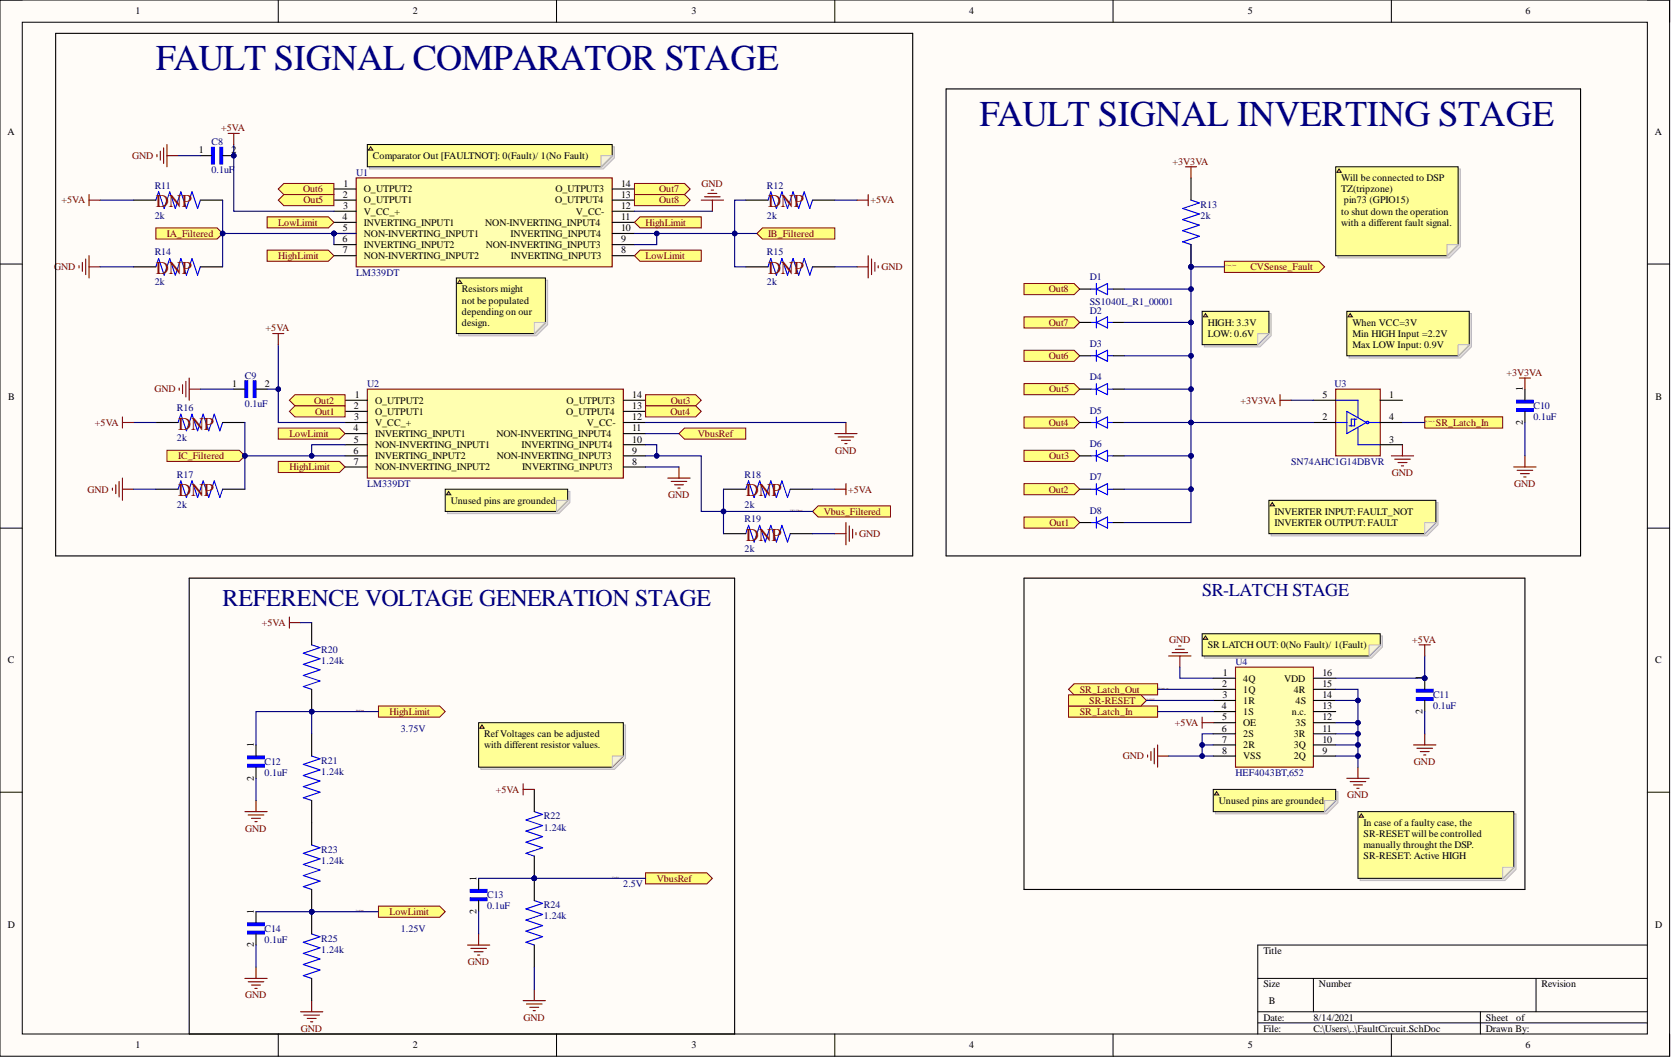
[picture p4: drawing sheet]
<svg xmlns="http://www.w3.org/2000/svg" width="381mm" height="241mm" viewBox="0 0 381 241" stroke-linecap="round" stroke-linejoin="round" font-family="sans-serif">
<defs><g id="words">
<g font-size="8.3" fill="#000080">
<text x="35.5" y="16">FAULT SIGNAL COMPARATOR STAGE</text>
<text x="223.2" y="28.6">FAULT SIGNAL INVERTING STAGE</text>
</g>
<text font-size="5.5" fill="#000080" x="50.7" y="138.2">REFERENCE VOLTAGE GENERATION STAGE</text>
<g font-size="4.1" fill="#980000">
<text x="35.5" y="47.2">DNP</text>
<text x="175" y="47.2">DNP</text>
<text x="35.5" y="62.4">DNP</text>
<text x="175" y="62.4">DNP</text>
<text x="40.6" y="97.9">DNP</text>
<text x="40.6" y="113.1">DNP</text>
<text x="169.9" y="113.1">DNP</text>
<text x="169.9" y="123.2">DNP</text>
</g>
<text font-size="4.1" fill="#000080" x="273.9" y="135.9">SR-LATCH STAGE</text>
<g font-size="2.3">
<text x="30.9" y="3.3">1</text>
<text x="94.1" y="3.3">2</text>
<text x="157.6" y="3.3">3</text>
<text x="220.8" y="3.3">4</text>
<text x="284.3" y="3.3">5</text>
<text x="347.7" y="3.3">6</text>
<text x="1.7" y="30.8">A</text>
<text x="45.3" y="35">1</text>
<text x="52.8" y="35">2</text>
<text x="377.1" y="30.8">A</text>
<text x="85" y="36.2">Comparator Out [FAULTNOT]: 0(Fault)/ 1(No Fault)</text>
<text x="305.6" y="41.3">Will be connected to DSP</text>
<text x="78.1" y="45.1">2</text>
<text x="78.2" y="47.6">3</text>
<text x="78.3" y="42.6">1</text>
<text x="82.9" y="43.8">O_UTPUT2</text>
<text x="82.9" y="46.4">O_UTPUT1</text>
<text x="126.5" y="46.4">O_UTPUT4</text>
<text x="126.6" y="43.8">O_UTPUT3</text>
<text x="141.5" y="42.6">14</text>
<text x="141.5" y="45.1">13</text>
<text x="141.5" y="47.6">12</text>
<text x="305.6" y="43.8">TZ(tripzone)</text>
<text x="306.2" y="46.4">pin73 (GPIO15)</text>
<text x="78" y="50.2">4</text>
<text x="78.1" y="52.7">5</text>
<text x="82.9" y="48.9">V_CC_+</text>
<text x="82.9" y="51.4">INVERTING_INPUT1</text>
<text x="82.9" y="54">NON-INVERTING_INPUT1</text>
<text x="110.6" y="51.4">NON-INVERTING_INPUT4</text>
<text x="116.3" y="54">INVERTING_INPUT4</text>
<text x="131.2" y="48.9">V_CC-</text>
<text x="141.5" y="50.2">11</text>
<text x="141.5" y="52.7">10</text>
<text x="305.6" y="48.9">to shut down the operation</text>
<text x="305.6" y="51.4">with a different fault signal.</text>
<text x="78" y="55.2">6</text>
<text x="78.1" y="57.8">7</text>
<text x="82.9" y="56.5">INVERTING_INPUT2</text>
<text x="82.9" y="59">NON-INVERTING_INPUT2</text>
<text x="110.7" y="56.5">NON-INVERTING_INPUT3</text>
<text x="116.4" y="59">INVERTING_INPUT3</text>
<text x="141.5" y="55.2">9</text>
<text x="141.5" y="57.8">8</text>
<text x="105.3" y="66.6">Resistors might</text>
<text x="105.3" y="69.2">not be populated</text>
<text x="105.3" y="71.7">dependingon our</text>
<text x="105.3" y="74.2">design.</text>
<text x="275.2" y="74.2">HIGH: 3.3V</text>
<text x="275.2" y="76.8">LOW: 0.6V</text>
<text x="308.2" y="74.2">When VCC=3V</text>
<text x="308.2" y="76.8">Min HIGH Input =2.2V</text>
<text x="308.2" y="79.3">Max LOW Input: 0.9V</text>
<text x="52.9" y="88.2">1</text>
<text x="60.4" y="88.2">2</text>
<text x="347" y="89.2" transform="rotate(-90 347 89.2)">1</text>
<text x="1.9" y="91">B</text>
<text x="80.7" y="93.2">2</text>
<text x="80.7" y="95.8">3</text>
<text x="80.8" y="90.7">1</text>
<text x="85.5" y="92">O_UTPUT2</text>
<text x="85.5" y="94.5">O_UTPUT1</text>
<text x="129" y="94.5">O_UTPUT4</text>
<text x="129.1" y="92">O_UTPUT3</text>
<text x="144.1" y="90.7">14</text>
<text x="144.1" y="93.2">13</text>
<text x="144.1" y="95.8">12</text>
<text x="301.3" y="90.7">5</text>
<text x="301.3" y="95.8">2</text>
<text x="316.5" y="90.7">1</text>
<text x="316.5" y="95.8">4</text>
<text x="377.2" y="91">B</text>
<text x="80.6" y="98.3">4</text>
<text x="80.7" y="100.8">5</text>
<text x="85.5" y="97">V_CC_+</text>
<text x="85.5" y="99.6">INVERTING_INPUT1</text>
<text x="113.1" y="99.6">NON-INVERTING_INPUT4</text>
<text x="133.8" y="97">V_CC-</text>
<text x="144.1" y="98.3">11</text>
<text x="144.1" y="100.8">10</text>
<text x="316.5" y="100.8">3</text>
<text x="347" y="96.8" transform="rotate(-90 347 96.8)">2</text>
<text x="80.6" y="103.4">6</text>
<text x="80.7" y="105.9">7</text>
<text x="85.5" y="102.1">NON-INVERTING_INPUT1</text>
<text x="85.5" y="104.6">INVERTING_INPUT2</text>
<text x="85.5" y="107.2">NON-INVERTING_INPUT2</text>
<text x="113.2" y="104.6">NON-INVERTING_INPUT3</text>
<text x="118.9" y="102.1">INVERTING_INPUT4</text>
<text x="119" y="107.2">INVERTING_INPUT3</text>
<text x="144.1" y="103.4">9</text>
<text x="144.1" y="105.9">8</text>
<text x="102.7" y="114.8">Unused pins are grounded</text>
<text x="290.4" y="117.3">INVERTER INPUT:FAULT_NOT</text>
<text x="290.4" y="119.8">INVERTER OUTPUT:FAULT</text>
<text x="275.2" y="147.7">SR LATCH OUT: 0(No Fault)/ 1(Fault)</text>
<text x="1.8" y="151.2">C</text>
<text x="278.7" y="154">1</text>
<text x="283.3" y="155.3">4Q</text>
<text x="292.6" y="155.3">VDD</text>
<text x="301.3" y="154">16</text>
<text x="324.1" y="155" transform="rotate(-90 324.1 155)">1</text>
<text x="377.2" y="151.2">C</text>
<text x="278.4" y="161.6">4</text>
<text x="278.5" y="156.6">2</text>
<text x="278.6" y="159.1">3</text>
<text x="283.3" y="157.8">1Q</text>
<text x="283.3" y="160.4">1R</text>
<text x="294.8" y="157.8">4R</text>
<text x="295.2" y="160.4">4S</text>
<text x="301.3" y="156.6">15</text>
<text x="301.3" y="159.1">14</text>
<text x="301.3" y="161.6">13</text>
<text x="110.3" y="168">RefVoltages can be adjusted</text>
<text x="278.4" y="166.7">6</text>
<text x="278.5" y="164.2">5</text>
<text x="283.3" y="162.9">1S</text>
<text x="283.3" y="165.4">OE</text>
<text x="283.3" y="168">2S</text>
<text x="294.4" y="162.9">n.c.</text>
<text x="294.8" y="168">3R</text>
<text x="295.2" y="165.4">3S</text>
<text x="301.3" y="164.2">12</text>
<text x="301.3" y="166.7">11</text>
<text x="324.1" y="162.6" transform="rotate(-90 324.1 162.6)">2</text>
<text x="57.8" y="170.2" transform="rotate(-90 57.8 170.2)">1</text>
<text x="110.3" y="170.5">with different resistor values.</text>
<text x="278.5" y="169.2">7</text>
<text x="278.5" y="171.8">8</text>
<text x="283.3" y="170.5">2R</text>
<text x="283.3" y="173">VSS</text>
<text x="294.8" y="170.5">3Q</text>
<text x="294.8" y="173">2Q</text>
<text x="301.3" y="169.2">10</text>
<text x="301.3" y="171.8">9</text>
<text x="57.8" y="177.8" transform="rotate(-90 57.8 177.8)">2</text>
<text x="277.7" y="183.2">Unused pins are grounded</text>
<text x="310.7" y="188.2">In case ofa faulty case, the</text>
<text x="310.7" y="190.8">SR-RESETwill be controlled</text>
<text x="310.7" y="193.3">manually throught the DSP.</text>
<text x="310.7" y="195.8">SR-RESET:Active HIGH</text>
<text x="108.6" y="200.6" transform="rotate(-90 108.6 200.6)">1</text>
<text x="57.8" y="208.2" transform="rotate(-90 57.8 208.2)">1</text>
<text x="108.6" y="208.2" transform="rotate(-90 108.6 208.2)">2</text>
<text x="1.8" y="211.4">D</text>
<text x="57.8" y="215.8" transform="rotate(-90 57.8 215.8)">2</text>
<text x="377.2" y="211.4">D</text>
<text x="287.9" y="217.4">Title</text>
<text x="287.9" y="225">Size</text>
<text x="300.6" y="225">Number</text>
<text x="351.3" y="225">Revision</text>
<text x="287.9" y="232.6">Date:</text>
<text x="289.1" y="228.8">B</text>
<text x="299.3" y="232.6">8/14/2021</text>
<text x="338.6" y="232.6">Sheet</text>
<text x="345.5" y="232.6">of</text>
<text x="30.9" y="238.9">1</text>
<text x="94.1" y="238.9">2</text>
<text x="157.6" y="238.9">3</text>
<text x="220.8" y="238.9">4</text>
<text x="284.3" y="238.9">5</text>
<text x="287.9" y="235.1">File:</text>
<text x="299.3" y="235.1">C:\Users\..\FaultCircuit.SchDoc</text>
<text x="338.6" y="235.1">Drawn By:</text>
<text x="347.7" y="238.9">6</text>
</g>
<g font-size="2.3" fill="#800000">
<text x="50.4" y="29.9">+5VA</text>
<text x="30.1" y="36.2">GND</text>
<text x="267.2" y="37.5">+3V3VA</text>
<text x="14" y="46.4">+5VA</text>
<text x="69.1" y="43.8">Out6</text>
<text x="69.2" y="46.4">Out5</text>
<text x="150.2" y="43.8">Out7</text>
<text x="150.2" y="46.4">Out8</text>
<text x="159.9" y="42.6">GND</text>
<text x="198.3" y="46.4">+5VA</text>
<text x="38" y="54">IA_Filtered</text>
<text x="63.4" y="51.4">LowLimit</text>
<text x="147.1" y="51.4">HighLimit</text>
<text x="175" y="54">IB_Filtered</text>
<text x="63.4" y="59">HighLimit</text>
<text x="147.1" y="59">LowLimit</text>
<text x="12.3" y="61.6">GND</text>
<text x="200.9" y="61.6">GND</text>
<text x="284.9" y="61.6">CVSense_Fault</text>
<text x="239" y="66.6">Out8</text>
<text x="60.5" y="75.5">+5VA</text>
<text x="239" y="74.2">Out7</text>
<text x="239" y="81.8">Out6</text>
<text x="35.2" y="89.4">GND</text>
<text x="239.1" y="89.4">Out5</text>
<text x="343.3" y="85.6">+3V3VA</text>
<text x="71.6" y="92">Out2</text>
<text x="71.8" y="94.5">Out1</text>
<text x="152.8" y="94.5">Out4</text>
<text x="152.9" y="92">Out3</text>
<text x="282.6" y="92">+3V3VA</text>
<text x="21.6" y="97">+5VA</text>
<text x="65.9" y="99.6">LowLimit</text>
<text x="159" y="99.6">VbusRef</text>
<text x="239" y="97">Out4</text>
<text x="327.2" y="97">SR_Latch_In</text>
<text x="40.6" y="104.6">IC_Filtered</text>
<text x="65.9" y="107.2">HighLimit</text>
<text x="190.3" y="103.4">GND</text>
<text x="239.1" y="104.6">Out3</text>
<text x="20" y="112.2">GND</text>
<text x="152.3" y="113.5">GND</text>
<text x="193.3" y="112.2">+5VA</text>
<text x="239" y="112.2">Out2</text>
<text x="317.1" y="108.4">GND</text>
<text x="345" y="111">GND</text>
<text x="187.7" y="117.3">Vbus_Filtered</text>
<text x="239.2" y="119.8">Out1</text>
<text x="195.8" y="122.4">GND</text>
<text x="59.7" y="142.6">+5VA</text>
<text x="266.4" y="146.4">GND</text>
<text x="321.8" y="146.4">+5VA</text>
<text x="246" y="157.8">SR_Latch_Out</text>
<text x="248.2" y="160.4">SR-RESET</text>
<text x="88.8" y="162.9">HighLimit</text>
<text x="246" y="162.9">SR_Latch_In</text>
<text x="267.7" y="165.4">+5VA</text>
<text x="255.8" y="173">GND</text>
<text x="322.2" y="174.3">GND</text>
<text x="113" y="180.6">+5VA</text>
<text x="307" y="181.9">GND</text>
<text x="55.9" y="189.5">GND</text>
<text x="149.6" y="200.9">VbusRef</text>
<text x="88.8" y="208.5">LowLimit</text>
<text x="106.6" y="219.9">GND</text>
<text x="55.9" y="227.5">GND</text>
<text x="119.3" y="232.6">GND</text>
<text x="68.6" y="235.1">GND</text>
</g>
<g font-size="2.3" fill="#000080">
<text x="48.2" y="33.1">C8</text>
<text x="48.2" y="39.4">0.1uF</text>
<text x="81.2" y="40">U1</text>
<text x="35.3" y="43">R11</text>
<text x="174.8" y="43">R12</text>
<text x="273.6" y="47.4">R13</text>
<text x="35.3" y="49.8">2k</text>
<text x="174.8" y="49.8">2k</text>
<text x="273.6" y="49.9">2k</text>
<text x="35.3" y="58.2">R14</text>
<text x="174.8" y="58.2">R15</text>
<text x="35.3" y="65">2k</text>
<text x="81.2" y="62.8">LM339DT</text>
<text x="174.8" y="65">2k</text>
<text x="248.3" y="63.8">D1</text>
<text x="248.3" y="69.4">SS1040L_R1_00001</text>
<text x="248.3" y="71.4">D2</text>
<text x="248.3" y="79">D3</text>
<text x="55.8" y="86.3">C9</text>
<text x="83.7" y="88.2">U2</text>
<text x="248.3" y="86.6">D4</text>
<text x="304.1" y="88.2">U3</text>
<text x="40.3" y="93.7">R16</text>
<text x="55.8" y="92.6">0.1uF</text>
<text x="248.3" y="94.2">D5</text>
<text x="349.4" y="93.2">C10</text>
<text x="349.4" y="95.8">0.1uF</text>
<text x="40.3" y="100.5">2k</text>
<text x="248.3" y="101.8">D6</text>
<text x="294.2" y="105.9">SN74AHC1G14DBVR</text>
<text x="40.3" y="108.9">R17</text>
<text x="83.7" y="111">LM339DT</text>
<text x="169.7" y="108.9">R18</text>
<text x="248.3" y="109.4">D7</text>
<text x="40.3" y="115.7">2k</text>
<text x="169.7" y="115.7">2k</text>
<text x="169.7" y="119">R19</text>
<text x="248.3" y="117">D8</text>
<text x="169.7" y="125.8">2k</text>
<text x="73.2" y="148.7">R20</text>
<text x="73.2" y="151.2">1.24k</text>
<text x="281.5" y="151.5">U4</text>
<text x="326.6" y="159.1">C11</text>
<text x="326.6" y="161.6">0.1uF</text>
<text x="91.3" y="166.7">3.75V</text>
<text x="60.3" y="174.3">C12</text>
<text x="60.3" y="176.8">0.1uF</text>
<text x="73.2" y="174">R21</text>
<text x="73.2" y="176.6">1.24k</text>
<text x="281.5" y="176.8">HEF4043BT,652</text>
<text x="123.9" y="186.7">R22</text>
<text x="123.9" y="189.2">1.24k</text>
<text x="73.2" y="194.3">R23</text>
<text x="73.2" y="196.8">1.24k</text>
<text x="142" y="202.2">2.5V</text>
<text x="111" y="204.7">C13</text>
<text x="111" y="207.2">0.1uF</text>
<text x="123.9" y="207">R24</text>
<text x="123.9" y="209.5">1.24k</text>
<text x="60.3" y="212.3">C14</text>
<text x="60.3" y="214.8">0.1uF</text>
<text x="73.2" y="214.6">R25</text>
<text x="91.3" y="212.3">1.25V</text>
<text x="73.2" y="217.1">1.24k</text>
</g>
<g font-size=".4" fill="#800000">
<text x="279" y="60.7">CVSense_Fault</text>
<text x="324.7" y="96.2">SR_Latch_In</text>
<text x="180.1" y="116.5">VBUS_FIltered</text>
<text x="261.2" y="159.5">SR-RESET</text>
<text x="263.8" y="157">SR_Latch_out</text>
<text x="81.2" y="162.1">HighLimit</text>
<text x="139.5" y="200.1">VbusRef</text>
<text x="81.2" y="207.7">LowLimit</text>
</g>
</g></defs>
<path d="M0 0h380.5v240.7h-380.5z" fill-rule="evenodd" fill="#fffcf8"/>
<path d="M0 0h380.5v240.7h-380.5z" fill="none" stroke="#000" stroke-width=".23"/>
<path d="M5.1 5.1h370.3v230.5h-370.3z" fill-rule="evenodd" fill="#fffcf8"/>
<g fill="none" stroke="#000" stroke-width=".23">
<path d="M0 0h5.1M63.4 0v5.1M126.8 0v5.1M190.2 0v5.1M253.6 0v5.1M317 0v5.1M375.4 0h5.1v5.1M5.1 5.1h370.3v230.5h-370.3zM0 60.2h5.1M375.4 60.2h5.1M0 120.3h5.1M375.4 120.3h5.1"/>
<path d="M0 180.5h5.1M375.4 180.5h5.1M375.4 215.3h-88.8v20.3M63.4 235.6v5.1M126.8 235.6v5.1M190.2 235.6v5.1M253.6 235.6v5.1M286.6 222.9h88.8M286.6 230.5h88.8M286.6 233.1h88.8M299.3 222.9v7.6M317 235.6v5.1"/>
<path d="M337.3 230.5v5.1M350 222.9v7.6M380.5 235.6v5.1"/>
</g>
<path d="M281.5 152h17.8v22.8h-17.8z" fill-rule="evenodd" fill="#ffffb0"/>
<path d="M281.5 152h17.8v22.8h-17.8z" fill="none" stroke="#800000" stroke-width=".25"/>
<g fill="none" stroke="#000" stroke-width=".25">
<path d="M276.5 154.5h5M276.5 157.1h5M276.5 159.6h5M299.3 154.5h5.1M299.3 157.1h5.1M299.3 159.6h5.1M276.5 162.1h5M276.5 164.7h5M276.5 167.2h5M276.5 169.7h5M276.5 172.3h5M299.3 162.1h5.1"/>
<path d="M299.3 164.7h5.1M299.3 167.2h5.1M299.3 169.7h5.1M299.3 172.3h5.1"/>
</g>
<circle cx="76.1" cy="53.2" r=".51" fill="#000080"/>
<circle cx="76.1" cy="53.2" r=".51" fill="none" stroke="#000080" stroke-width=".23"/>
<path d="M81.2 40.5h58.3v20.3h-58.3z" fill-rule="evenodd" fill="#ffffb0"/>
<path d="M81.2 40.5h58.3v20.3h-58.3z" fill="none" stroke="#800000" stroke-width=".25"/>
<path d="M76.1 43.1h5.1M76.1 45.6h5.1M76.1 48.1h5.1M76.1 50.7h5.1M76.1 53.2h5.1" fill="none" stroke="#000" stroke-width=".25"/>
<circle cx="76.1" cy="53.2" r=".51" fill="#000080"/>
<circle cx="76.1" cy="53.2" r=".51" fill="none" stroke="#000080" stroke-width=".23"/>
<path d="M76.1 55.7h5.1M76.1 58.3h5.1M139.5 55.7h5.1M139.5 58.3h5.1M139.5 43.1h5.1M139.5 45.6h5.1M139.5 48.1h5.1M139.5 50.7h5.1M139.5 53.2h5.1" fill="none" stroke="#000" stroke-width=".25"/>
<g fill="none" stroke="#800000" stroke-width=".25">
<path d="M55.8 184.9h5.1M56.6 185.7h3.5M57.3 186.5h2.1M58.1 187.2h.5M58.3 182.4v2.5M55.8 222.9h5.1M56.6 223.7h3.5M57.3 224.5h2.1M58.1 225.2h.5M58.3 220.4v2.5M68.5 230.5h5.1M69.2 231.3h3.6"/>
<path d="M70 232.1h2M70.8 232.8h.5M71 228v2.5"/>
</g>
<path d="M35.5 51.9h14l1.2 1.3-1.2 1.3h-14z" fill-rule="evenodd" fill="#ffff80"/>
<path d="M35.5 51.9h14l1.2 1.3-1.2 1.3h-14z" fill="none" stroke="#800000" stroke-width=".23"/>
<circle cx="50.7" cy="53.2" r=".51" fill="#000080"/>
<circle cx="50.7" cy="53.2" r=".51" fill="none" stroke="#000080" stroke-width=".23"/>
<path d="M172.5 53.2l1.2-1.3h16.5v2.6h-16.5z" fill-rule="evenodd" fill="#ffff80"/>
<path d="M172.5 53.2l1.2-1.3h16.5v2.6h-16.5z" fill="none" stroke="#800000" stroke-width=".23"/>
<g fill="none" stroke="#800000" stroke-width=".25">
<path d="M35.8 35.2v.5M36.5 34.5v2M37.3 33.7v3.5M38 32.9v5.1M38 35.5h2.6M159.8 45.6h5.1M160.6 44.8h3.5M161.3 44.1h2M162.1 43.3h.5M162.3 45.6v2.5M317 103.9h5.1M317.8 104.6h3.6"/>
<path d="M318.6 105.4h2M319.3 106.1h.5M319.6 101.3v2.6M344.9 106.4h5.1M345.7 107.2h3.6M346.5 107.9h2M347.2 108.7h.5M347.5 103.9v2.5M261.5 172v.5M262.3 171.3v2M263 170.5v3.5M263.8 169.7v5.1"/>
<path d="M263.8 172.3h2.5M322.1 169.7h5.1M322.9 170.5h3.5M323.6 171.3h2.1M324.4 172h.5M324.7 167.2v2.5"/>
</g>
<path d="M83.7 88.7h58.3v20.2h-58.3z" fill-rule="evenodd" fill="#ffffb0"/>
<g fill="none" stroke="#800000" stroke-width=".25">
<path d="M18.8 59.8v2M19.5 59v3.6M20.3 58.3v5M197.8 58.3v5M198.6 59v3.6M199.4 59.8v2M18 60.5v.6M20.3 60.8h2.5M195.3 60.8h2.5M200.1 60.5v.6M40.8 88.4v.5M41.6 87.7v2"/>
<path d="M42.4 86.9v3.5M43.1 86.1v5.1M43.1 88.7h2.6M83.7 88.7h58.3v20.2h-58.3zM190.2 98.8h5.1M191 99.6h3.5M192.8 96.3v2.5M191.8 100.3h2M192.5 101.1h.5M106.5 215.3h5.1M107.3 216.1h3.5M108 216.9h2.1"/>
<path d="M108.8 217.6h.5M109.1 212.8v2.5M119.2 228h5.1M120 228.8h3.5M120.7 229.5h2.1M121.5 230.3h.5M121.7 225.5v2.5"/>
</g>
<g fill="none" stroke="#000" stroke-width=".25">
<path d="M78.6 91.2h5.1M78.6 93.7h5.1M78.6 96.3h5.1M78.6 98.8h5.1M142 91.2h5.1M142 93.7h5.1M142 96.3h5.1M142 98.8h5.1M78.6 101.3h5.1M78.6 103.9h5.1M78.6 106.4h5.1M142 101.3h5.1"/>
<path d="M142 103.9h5.1M142 106.4h5.1"/>
</g>
<path d="M38 102.6h16.5l1.3 1.3-1.3 1.2h-16.5z" fill-rule="evenodd" fill="#ffff80"/>
<path d="M38 102.6h16.5l1.3 1.3-1.3 1.2h-16.5z" fill="none" stroke="#800000" stroke-width=".23"/>
<circle cx="55.8" cy="103.9" r=".51" fill="#000080"/>
<circle cx="55.8" cy="103.9" r=".51" fill="none" stroke="#000080" stroke-width=".23"/>
<path d="M266.3 149.5h5.1M267.1 148.7h3.5M267.8 148h2.1M268.6 147.2h.5M268.9 149.5v2.5M306.9 177.3h5.1M307.7 178.1h3.5M308.4 178.9h2.1M309.2 179.6h.5M309.4 174.8v2.5" fill="none" stroke="#800000" stroke-width=".25"/>
<path d="M86.2 160.9h14l1.3 1.2-1.3 1.3h-14z" fill-rule="evenodd" fill="#ffff80"/>
<path d="M86.2 160.9h14l1.3 1.2-1.3 1.3h-14z" fill="none" stroke="#800000" stroke-width=".23"/>
<path d="M86.2 206.5h14l1.3 1.2-1.3 1.3h-14z" fill-rule="evenodd" fill="#ffff80"/>
<path d="M86.2 206.5h14l1.3 1.2-1.3 1.3h-14z" fill="none" stroke="#800000" stroke-width=".23"/>
<path d="M147.1 198.9h14l1.2 1.2-1.2 1.3h-14z" fill-rule="evenodd" fill="#ffff80"/>
<path d="M147.1 198.9h14l1.2 1.2-1.2 1.3h-14z" fill="none" stroke="#800000" stroke-width=".23"/>
<path d="M63.4 97.5h14l1.2 1.3-1.2 1.3h-14z" fill-rule="evenodd" fill="#ffff80"/>
<path d="M63.4 97.5h14l1.2 1.3-1.2 1.3h-14z" fill="none" stroke="#800000" stroke-width=".23"/>
<path d="M63.4 105.1h14l1.2 1.3-1.2 1.3h-14z" fill-rule="evenodd" fill="#ffff80"/>
<path d="M63.4 105.1h14l1.2 1.3-1.2 1.3h-14z" fill="none" stroke="#800000" stroke-width=".23"/>
<path d="M60.9 57h13.9l1.3 1.3-1.3 1.2h-13.9z" fill-rule="evenodd" fill="#ffff80"/>
<path d="M60.9 57h13.9l1.3 1.3-1.3 1.2h-13.9z" fill="none" stroke="#800000" stroke-width=".23"/>
<path d="M144.6 58.3l1.2-1.3h14v2.5h-14z" fill-rule="evenodd" fill="#ffff80"/>
<path d="M144.6 58.3l1.2-1.3h14v2.5h-14z" fill="none" stroke="#800000" stroke-width=".23"/>
<path d="M144.6 50.7l1.2-1.3h14v2.5h-14z" fill-rule="evenodd" fill="#ffff80"/>
<path d="M144.6 50.7l1.2-1.3h14v2.5h-14z" fill="none" stroke="#800000" stroke-width=".23"/>
<path d="M324.7 95h17.7v2.5h-17.7z" fill-rule="evenodd" fill="#ffff80"/>
<path d="M324.7 95h17.7v2.5h-17.7z" fill="none" stroke="#800000" stroke-width=".23"/>
<path d="M243.5 160.9h20.3v2.5h-20.3z" fill-rule="evenodd" fill="#ffff80"/>
<path d="M243.5 160.9h20.3v2.5h-20.3z" fill="none" stroke="#800000" stroke-width=".23"/>
<path d="M243.5 157.1l1.3-1.3h19v2.5h-19z" fill-rule="evenodd" fill="#ffff80"/>
<path d="M243.5 157.1l1.3-1.3h19v2.5h-19z" fill="none" stroke="#800000" stroke-width=".23"/>
<path d="M279 59.5h21.6l1.2 1.3-1.2 1.3h-21.6z" fill-rule="evenodd" fill="#ffff80"/>
<path d="M279 59.5h21.6l1.2 1.3-1.2 1.3h-21.6z" fill="none" stroke="#800000" stroke-width=".23"/>
<path d="M65.9 91.2l1.3-1.3h11.4v2.6h-11.4z" fill-rule="evenodd" fill="#ffff80"/>
<path d="M65.9 91.2l1.3-1.3h11.4v2.6h-11.4z" fill="none" stroke="#800000" stroke-width=".23"/>
<path d="M65.9 93.7l1.3-1.2h11.4v2.5h-11.4z" fill-rule="evenodd" fill="#ffff80"/>
<path d="M65.9 93.7l1.3-1.2h11.4v2.5h-11.4z" fill="none" stroke="#800000" stroke-width=".23"/>
<path d="M233.3 102.6h11.5l1.2 1.3-1.2 1.2h-11.5z" fill-rule="evenodd" fill="#ffff80"/>
<path d="M233.3 102.6h11.5l1.2 1.3-1.2 1.2h-11.5z" fill="none" stroke="#800000" stroke-width=".23"/>
<path d="M233.3 117.8h11.5l1.2 1.3-1.2 1.2h-11.5z" fill-rule="evenodd" fill="#ffff80"/>
<path d="M233.3 117.8h11.5l1.2 1.3-1.2 1.2h-11.5z" fill="none" stroke="#800000" stroke-width=".23"/>
<path d="M233.3 110.2h11.5l1.2 1.3-1.2 1.2h-11.5z" fill-rule="evenodd" fill="#ffff80"/>
<path d="M233.3 110.2h11.5l1.2 1.3-1.2 1.2h-11.5z" fill="none" stroke="#800000" stroke-width=".23"/>
<path d="M147.1 89.9h11.4l1.3 1.3-1.3 1.3h-11.4z" fill-rule="evenodd" fill="#ffff80"/>
<path d="M147.1 89.9h11.4l1.3 1.3-1.3 1.3h-11.4z" fill="none" stroke="#800000" stroke-width=".23"/>
<path d="M233.3 87.4h11.5l1.2 1.3-1.2 1.2h-11.5z" fill-rule="evenodd" fill="#ffff80"/>
<path d="M233.3 87.4h11.5l1.2 1.3-1.2 1.2h-11.5z" fill="none" stroke="#800000" stroke-width=".23"/>
<path d="M233.3 95h11.5l1.2 1.3-1.2 1.2h-11.5z" fill-rule="evenodd" fill="#ffff80"/>
<path d="M233.3 95h11.5l1.2 1.3-1.2 1.2h-11.5z" fill="none" stroke="#800000" stroke-width=".23"/>
<path d="M233.3 79.8h11.5l1.2 1.3-1.2 1.2h-11.5z" fill-rule="evenodd" fill="#ffff80"/>
<path d="M233.3 79.8h11.5l1.2 1.3-1.2 1.2h-11.5z" fill="none" stroke="#800000" stroke-width=".23"/>
<path d="M233.3 72.2h11.5l1.2 1.3-1.2 1.2h-11.5z" fill-rule="evenodd" fill="#ffff80"/>
<path d="M233.3 72.2h11.5l1.2 1.3-1.2 1.2h-11.5z" fill="none" stroke="#800000" stroke-width=".23"/>
<path d="M60.9 49.4h13.9l1.3 1.3-1.3 1.2h-13.9z" fill-rule="evenodd" fill="#ffff80"/>
<path d="M60.9 49.4h13.9l1.3 1.3-1.3 1.2h-13.9z" fill="none" stroke="#800000" stroke-width=".23"/>
<path d="M25.6 111.2v.5M26.4 110.5v2M27.1 109.7v3.5M27.9 108.9v5.1M27.9 111.5h2.5" fill="none" stroke="#800000" stroke-width=".25"/>
<path d="M154.7 98.8l1.3-1.3h13.9v2.6h-13.9z" fill-rule="evenodd" fill="#ffff80"/>
<path d="M154.7 98.8l1.3-1.3h13.9v2.6h-13.9z" fill="none" stroke="#800000" stroke-width=".23"/>
<path d="M152.2 108.9h5.1M152.9 109.7h3.6M153.7 110.5h2M154.5 111.2h.5M154.7 106.4v2.5" fill="none" stroke="#800000" stroke-width=".25"/>
<path d="M233.3 64.6h11.5l1.2 1.3-1.2 1.2h-11.5z" fill-rule="evenodd" fill="#ffff80"/>
<path d="M233.3 64.6h11.5l1.2 1.3-1.2 1.2h-11.5z" fill="none" stroke="#800000" stroke-width=".23"/>
<path d="M190.2 111.5h2.6M192.8 110.2v2.5M192.8 119.1v5M193.5 119.8v3.6M190.2 121.6h2.6M194.3 120.6v2M195 121.3v.6" fill="none" stroke="#800000" stroke-width=".25"/>
<path d="M147.1 92.5h11.4l1.3 1.2-1.3 1.3h-11.4z" fill-rule="evenodd" fill="#ffff80"/>
<path d="M147.1 92.5h11.4l1.3 1.2-1.3 1.3h-11.4z" fill="none" stroke="#800000" stroke-width=".23"/>
<path d="M63.4 45.6l1.3-1.3h11.4v2.6h-11.4z" fill-rule="evenodd" fill="#ffff80"/>
<path d="M63.4 45.6l1.3-1.3h11.4v2.6h-11.4z" fill="none" stroke="#800000" stroke-width=".23"/>
<path d="M63.4 43.1l1.3-1.3h11.4v2.5h-11.4z" fill-rule="evenodd" fill="#ffff80"/>
<path d="M63.4 43.1l1.3-1.3h11.4v2.5h-11.4z" fill="none" stroke="#800000" stroke-width=".23"/>
<path d="M144.6 41.8h11.4l1.3 1.3-1.3 1.2h-11.4z" fill-rule="evenodd" fill="#ffff80"/>
<path d="M144.6 41.8h11.4l1.3 1.3-1.3 1.2h-11.4z" fill="none" stroke="#800000" stroke-width=".23"/>
<path d="M144.6 44.3h11.4l1.3 1.3-1.3 1.3h-11.4z" fill-rule="evenodd" fill="#ffff80"/>
<path d="M144.6 44.3h11.4l1.3 1.3-1.3 1.3h-11.4z" fill="none" stroke="#800000" stroke-width=".23"/>
<circle cx="71" cy="162.1" r=".51" fill="#000080"/>
<circle cx="71" cy="162.1" r=".51" fill="none" stroke="#000080" stroke-width=".23"/>
<path d="M71 146.9l1.9 .7-3.8 1.2 3.8 1.3-3.8 1.3 3.8 1.2-3.8 1.3 3.8 1.3-3.8 1.2 1.9 .7" fill="none" stroke="#00f" stroke-width=".25"/>
<path d="M71 157.1v5" fill="none" stroke="#000" stroke-width=".25"/>
<circle cx="71" cy="162.1" r=".51" fill="#000080"/>
<circle cx="71" cy="162.1" r=".51" fill="none" stroke="#000080" stroke-width=".23"/>
<path d="M71 141.9v5M71 167.2v5.1M71 182.4v5.1" fill="none" stroke="#000" stroke-width=".25"/>
<path d="M71 172.3l1.9 .6-3.8 1.3 3.8 1.2-3.8 1.3 3.8 1.3-3.8 1.2 3.8 1.3-3.8 1.3 1.9 .6" fill="none" stroke="#00f" stroke-width=".25"/>
<circle cx="71" cy="207.7" r=".51" fill="#000080"/>
<circle cx="71" cy="207.7" r=".51" fill="none" stroke="#000080" stroke-width=".23"/>
<path d="M71 192.5l1.9 .7-3.8 1.2 3.8 1.3-3.8 1.3 3.8 1.2-3.8 1.3 3.8 1.3-3.8 1.2 1.9 .7" fill="none" stroke="#00f" stroke-width=".25"/>
<path d="M71 202.7v5" fill="none" stroke="#000" stroke-width=".25"/>
<circle cx="71" cy="207.7" r=".51" fill="#000080"/>
<circle cx="71" cy="207.7" r=".51" fill="none" stroke="#000080" stroke-width=".23"/>
<path d="M71 187.5v5" fill="none" stroke="#000" stroke-width=".25"/>
<circle cx="71" cy="207.7" r=".51" fill="#000080"/>
<circle cx="71" cy="207.7" r=".51" fill="none" stroke="#000080" stroke-width=".23"/>
<path d="M71 212.8l1.9 .6-3.8 1.3 3.8 1.3-3.8 1.2 3.8 1.3-3.8 1.3 3.8 1.2-3.8 1.3 1.9 .6" fill="none" stroke="#00f" stroke-width=".25"/>
<path d="M71 207.7v5.1M71 222.9v5.1" fill="none" stroke="#000" stroke-width=".25"/>
<circle cx="71" cy="207.7" r=".51" fill="#000080"/>
<circle cx="71" cy="207.7" r=".51" fill="none" stroke="#000080" stroke-width=".23"/>
<circle cx="121.7" cy="200.1" r=".51" fill="#000080"/>
<circle cx="121.7" cy="200.1" r=".51" fill="none" stroke="#000080" stroke-width=".23"/>
<path d="M121.7 184.9l1.9 .7-3.8 1.2 3.8 1.3-3.8 1.3 3.8 1.2-3.8 1.3 3.8 1.3-3.8 1.2 1.9 .7" fill="none" stroke="#00f" stroke-width=".25"/>
<path d="M121.7 195.1v5" fill="none" stroke="#000" stroke-width=".25"/>
<circle cx="121.7" cy="200.1" r=".51" fill="#000080"/>
<circle cx="121.7" cy="200.1" r=".51" fill="none" stroke="#000080" stroke-width=".23"/>
<path d="M121.7 179.9v5" fill="none" stroke="#000" stroke-width=".25"/>
<circle cx="121.7" cy="200.1" r=".51" fill="#000080"/>
<circle cx="121.7" cy="200.1" r=".51" fill="none" stroke="#000080" stroke-width=".23"/>
<path d="M121.7 205.2l1.9 .6-3.8 1.3 3.8 1.3-3.8 1.2 3.8 1.3-3.8 1.3 3.8 1.2-3.8 1.3 1.9 .6" fill="none" stroke="#00f" stroke-width=".25"/>
<path d="M121.7 200.1v5.1M121.7 215.3v5.1" fill="none" stroke="#000" stroke-width=".25"/>
<circle cx="121.7" cy="200.1" r=".51" fill="#000080"/>
<circle cx="121.7" cy="200.1" r=".51" fill="none" stroke="#000080" stroke-width=".23"/>
<path d="M56.4 174.2h3.8v.6h-3.8z" fill-rule="evenodd" fill="#00f"/>
<path d="M56.4 174.2h3.8v.6h-3.8z" fill="none" stroke="#00f" stroke-width=".25"/>
<path d="M56.4 172.3h3.8v.6h-3.8z" fill-rule="evenodd" fill="#00f"/>
<path d="M56.4 172.3h3.8v.6h-3.8z" fill="none" stroke="#00f" stroke-width=".25"/>
<path d="M58.3 169.7v2.6M58.3 174.8v2.5" fill="none" stroke="#000" stroke-width=".25"/>
<path d="M56.4 212.2h3.8v.6h-3.8z" fill-rule="evenodd" fill="#00f"/>
<path d="M56.4 212.2h3.8v.6h-3.8z" fill="none" stroke="#00f" stroke-width=".25"/>
<path d="M56.4 210.3h3.8v.6h-3.8z" fill-rule="evenodd" fill="#00f"/>
<path d="M56.4 210.3h3.8v.6h-3.8z" fill="none" stroke="#00f" stroke-width=".25"/>
<path d="M58.3 207.7v2.6M58.3 212.8v2.5" fill="none" stroke="#000" stroke-width=".25"/>
<path d="M107.2 204.6h3.8v.6h-3.8z" fill-rule="evenodd" fill="#00f"/>
<path d="M107.2 204.6h3.8v.6h-3.8z" fill="none" stroke="#00f" stroke-width=".25"/>
<path d="M107.2 202.7h3.8v.6h-3.8z" fill-rule="evenodd" fill="#00f"/>
<path d="M107.2 202.7h3.8v.6h-3.8z" fill="none" stroke="#00f" stroke-width=".25"/>
<path d="M109.1 200.1v2.6M109.1 205.2v2.5" fill="none" stroke="#000" stroke-width=".25"/>
<circle cx="53.3" cy="35.5" r=".51" fill="#000080"/>
<circle cx="53.3" cy="35.5" r=".51" fill="none" stroke="#000080" stroke-width=".23"/>
<path d="M50.1 33.6h.6v3.8h-.6z" fill-rule="evenodd" fill="#00f"/>
<path d="M50.1 33.6h.6v3.8h-.6z" fill="none" stroke="#00f" stroke-width=".25"/>
<path d="M48.2 33.6h.6v3.8h-.6z" fill-rule="evenodd" fill="#00f"/>
<path d="M48.2 33.6h.6v3.8h-.6z" fill="none" stroke="#00f" stroke-width=".25"/>
<path d="M50.7 35.5h2.6" fill="none" stroke="#000" stroke-width=".25"/>
<circle cx="53.3" cy="35.5" r=".51" fill="#000080"/>
<circle cx="53.3" cy="35.5" r=".51" fill="none" stroke="#000080" stroke-width=".23"/>
<path d="M45.7 35.5h2.5" fill="none" stroke="#000" stroke-width=".25"/>
<path d="M57.7 86.8h.6v3.8h-.6z" fill-rule="evenodd" fill="#00f"/>
<path d="M57.7 86.8h.6v3.8h-.6z" fill="none" stroke="#00f" stroke-width=".25"/>
<path d="M55.8 86.8h.6v3.8h-.6z" fill-rule="evenodd" fill="#00f"/>
<path d="M55.8 86.8h.6v3.8h-.6z" fill="none" stroke="#00f" stroke-width=".25"/>
<path d="M53.3 88.7h2.5M58.3 88.7h2.6" fill="none" stroke="#000" stroke-width=".25"/>
<circle cx="324.7" cy="154.5" r=".51" fill="#000080"/>
<circle cx="324.7" cy="154.5" r=".51" fill="none" stroke="#000080" stroke-width=".23"/>
<path d="M322.8 159h3.8v.6h-3.8z" fill-rule="evenodd" fill="#00f"/>
<path d="M322.8 159h3.8v.6h-3.8z" fill="none" stroke="#00f" stroke-width=".25"/>
<path d="M322.8 157.1h3.8v.6h-3.8z" fill-rule="evenodd" fill="#00f"/>
<path d="M322.8 157.1h3.8v.6h-3.8z" fill="none" stroke="#00f" stroke-width=".25"/>
<path d="M324.7 154.5v2.6M324.7 159.6v2.5" fill="none" stroke="#000" stroke-width=".25"/>
<circle cx="324.7" cy="154.5" r=".51" fill="#000080"/>
<circle cx="324.7" cy="154.5" r=".51" fill="none" stroke="#000080" stroke-width=".23"/>
<path d="M345.6 93.1h3.8v.6h-3.8z" fill-rule="evenodd" fill="#00f"/>
<path d="M345.6 93.1h3.8v.6h-3.8z" fill="none" stroke="#00f" stroke-width=".25"/>
<path d="M345.6 91.2h3.8v.6h-3.8z" fill-rule="evenodd" fill="#00f"/>
<path d="M35.5 45.6l.6-1.9 1.3 3.8 1.3-3.8 1.2 3.8 1.3-3.8 1.3 3.8 1.3-3.8 1.2 3.8 .7-1.9M175 45.6l.6-1.9 1.3 3.8 1.3-3.8 1.2 3.8 1.3-3.8 1.3 3.8 1.3-3.8 1.2 3.8 .7-1.9M35.5 60.8l.6-1.9 1.3 3.8 1.3-3.8 1.2 3.8 1.3-3.8 1.3 3.8 1.3-3.8 1.2 3.8 .7-1.9M175 60.8l.6-1.9 1.3 3.8 1.3-3.8 1.2 3.8 1.3-3.8 1.3 3.8 1.3-3.8 1.2 3.8 .7-1.9M40.6 96.3l.6-1.9 1.3 3.8 1.3-3.8 1.2 3.8 1.3-3.8 1.3 3.8 1.2-3.8 1.3 3.8 .6-1.9M345.6 91.2h3.8v.6h-3.8zM40.6 111.5l.6-1.9 1.3 3.8 1.3-3.8 1.2 3.8 1.3-3.8 1.3 3.8 1.2-3.8 1.3 3.8 .6-1.9M169.9 111.5l.7-1.9 1.2 3.8 1.3-3.8 1.3 3.8 1.2-3.8 1.3 3.8 1.3-3.8 1.2 3.8 .7-1.9M169.9 121.6l.7-1.9 1.2 3.8 1.3-3.8 1.3 3.8 1.2-3.8 1.3 3.8 1.3-3.8 1.2 3.8 .7-1.9" fill="none" stroke="#00f" stroke-width=".25"/>
<g fill="none" stroke="#000" stroke-width=".25">
<path d="M30.4 45.6h5.1M45.7 45.6h5M169.9 45.6h5.1M185.2 45.6h5M30.4 60.8h5.1M45.7 60.8h5M169.9 60.8h5.1M185.2 60.8h5M35.5 96.3h5.1M50.7 96.3h5.1M347.5 88.7v2.5M347.5 93.7v2.6"/>
<path d="M35.5 111.5h5.1M50.7 111.5h5.1M164.9 111.5h5M180.1 111.5h5.1M164.9 121.6h5M180.1 121.6h5.1"/>
</g>
<circle cx="271.4" cy="60.8" r=".51" fill="#000080"/>
<circle cx="271.4" cy="60.8" r=".51" fill="none" stroke="#000080" stroke-width=".23"/>
<path d="M271.4 45.6l1.9 .6-3.8 1.3 3.8 1.3-3.8 1.2 3.8 1.3-3.8 1.3 3.8 1.2-3.8 1.3 1.9 .6" fill="none" stroke="#00f" stroke-width=".25"/>
<path d="M271.4 55.7v5.1" fill="none" stroke="#000" stroke-width=".25"/>
<circle cx="271.4" cy="60.8" r=".51" fill="#000080"/>
<circle cx="271.4" cy="60.8" r=".51" fill="none" stroke="#000080" stroke-width=".23"/>
<g fill="none" stroke="#000" stroke-width=".25">
<path d="M12.7 7.6h195.3v119.1h-195.3zM215.6 20.3h144.6v106.4h-144.6zM271.4 40.5v5.1M246 65.9h2.6M246 73.5h2.6M253.6 65.9h2.6M253.6 73.5h2.6M246 81.1h2.6M246 88.7h2.6M246 96.3h2.6M253.6 81.1h2.6M253.6 88.7h2.6"/>
<path d="M253.6 96.3h2.6M246 103.9h2.6M246 111.5h2.6M246 119.1h2.6M253.6 103.9h2.6M253.6 111.5h2.6M253.6 119.1h2.6M43.1 131.7h124.3v103.9h-124.3zM233.3 131.7h114.2v71h-114.2z"/>
</g>
<g fill="none" stroke="#00f" stroke-width=".25">
<path d="M248.6 65.9h1.2M248.6 73.5h1.2M249.8 65.9l2.6-1.3v2.5zM249.8 64.6v2.5M249.8 72.2v2.5M249.8 79.8v2.5M249.8 73.5l2.6-1.3v2.5zM252.4 65.9h1.2M252.4 73.5h1.2M248.6 81.1h1.2M248.6 88.7h1.2M248.6 96.3h1.2"/>
<path d="M249.8 87.4v2.5M249.8 95v2.5M249.8 81.1l2.6-1.3v2.5zM249.8 88.7l2.6-1.3v2.5zM249.8 96.3l2.6-1.3v2.5zM252.4 81.1h1.2M252.4 88.7h1.2M252.4 96.3h1.2M248.6 103.9h1.2M248.6 111.5h1.2M248.6 119.1h1.2M249.8 102.6v2.5"/>
<path d="M249.8 110.2v2.5M249.8 117.8v2.5M249.8 103.9l2.6-1.3v2.5zM249.8 111.5l2.6-1.3v2.5zM249.8 119.1l2.6-1.3v2.5zM252.4 103.9h1.2M252.4 111.5h1.2M252.4 119.1h1.2"/>
</g>
<path d="M243.5 158.3h16.5l1.2 1.3-1.2 1.3h-16.5z" fill-rule="evenodd" fill="#ffff80"/>
<path d="M243.5 158.3h16.5l1.2 1.3-1.2 1.3h-16.5z" fill="none" stroke="#800000" stroke-width=".23"/>
<path d="M304.4 88.7h10.1v15.2h-10.1z" fill-rule="evenodd" fill="#ffffb0"/>
<path d="M304.4 88.7h10.1v15.2h-10.1z" fill="none" stroke="#800000" stroke-width=".25"/>
<g fill="none" stroke="#00f" stroke-width=".25">
<path d="M304.4 91.2h5v3.9M304.4 96.3h2.5M306.9 93.7l4.4 2.6-4.4 2.5zM308.7 95.5v1.5h-1.3M309.2 95.5h-1.3v1.5M309.4 97.4v3.9h5.1M312 96.3h2.5"/>
<circle cx="311.6" cy="96.3" r=".25"/>
</g>
<path d="M299.3 91.2h5.1M299.3 96.3h5.1M314.5 91.2h5.1M314.5 96.3h5.1M314.5 101.3h5.1" fill="none" stroke="#000" stroke-width=".25"/>
<path d="M185.2 116.5l1.2-1.2h16.5v2.5h-16.5z" fill-rule="evenodd" fill="#ffff80"/>
<path d="M185.2 116.5l1.2-1.2h16.5v2.5h-16.5z" fill="none" stroke="#800000" stroke-width=".23"/>
<path d="M65.9 140.6v2.5M65.9 141.9h2.6M119.2 178.6v2.5M119.2 179.9h2.5" fill="none" stroke="#800000" stroke-width=".25"/>
<path d="M144.6 48.1h17.7M324.7 149.5v5h-20.3" fill="none" stroke="#000080" stroke-width=".25"/>
<circle cx="324.7" cy="154.5" r=".51" fill="#000080"/>
<circle cx="324.7" cy="154.5" r=".51" fill="none" stroke="#000080" stroke-width=".23"/>
<path d="M109.1 200.1h12.6" fill="none" stroke="#000080" stroke-width=".25"/>
<circle cx="121.7" cy="200.1" r=".51" fill="#000080"/>
<circle cx="121.7" cy="200.1" r=".51" fill="none" stroke="#000080" stroke-width=".23"/>
<path d="M147.1 96.3h45.7M78.6 101.3h-7.6v2.6h7.6M147.1 106.4h7.6" fill="none" stroke="#000080" stroke-width=".25"/>
<circle cx="71" cy="103.9" r=".51" fill="#000080"/>
<circle cx="71" cy="103.9" r=".51" fill="none" stroke="#000080" stroke-width=".23"/>
<path d="M60.9 88.7h2.5v7.6h15.2" fill="none" stroke="#000080" stroke-width=".25"/>
<circle cx="63.4" cy="88.7" r=".51" fill="#000080"/>
<circle cx="63.4" cy="88.7" r=".51" fill="none" stroke="#000080" stroke-width=".23"/>
<path d="M63.4 78.5v10.2" fill="none" stroke="#000080" stroke-width=".25"/>
<circle cx="63.4" cy="88.7" r=".51" fill="#000080"/>
<circle cx="63.4" cy="88.7" r=".51" fill="none" stroke="#000080" stroke-width=".23"/>
<path d="M276.5 169.7h-2.6v2.6" fill="none" stroke="#000080" stroke-width=".25"/>
<circle cx="273.9" cy="169.7" r=".51" fill="#000080"/>
<circle cx="273.9" cy="169.7" r=".51" fill="none" stroke="#000080" stroke-width=".23"/>
<circle cx="273.9" cy="172.3" r=".51" fill="#000080"/>
<circle cx="273.9" cy="172.3" r=".51" fill="none" stroke="#000080" stroke-width=".23"/>
<path d="M276.5 167.2h-2.6v2.5" fill="none" stroke="#000080" stroke-width=".25"/>
<circle cx="273.9" cy="169.7" r=".51" fill="#000080"/>
<circle cx="273.9" cy="169.7" r=".51" fill="none" stroke="#000080" stroke-width=".23"/>
<path d="M304.4 172.3h5v2.5" fill="none" stroke="#000080" stroke-width=".25"/>
<circle cx="309.4" cy="172.3" r=".51" fill="#000080"/>
<circle cx="309.4" cy="172.3" r=".51" fill="none" stroke="#000080" stroke-width=".23"/>
<path d="M304.4 169.7h5v2.6" fill="none" stroke="#000080" stroke-width=".25"/>
<circle cx="309.4" cy="169.7" r=".51" fill="#000080"/>
<circle cx="309.4" cy="169.7" r=".51" fill="none" stroke="#000080" stroke-width=".23"/>
<circle cx="309.4" cy="172.3" r=".51" fill="#000080"/>
<circle cx="309.4" cy="172.3" r=".51" fill="none" stroke="#000080" stroke-width=".23"/>
<path d="M304.4 167.2h5v2.5" fill="none" stroke="#000080" stroke-width=".25"/>
<circle cx="309.4" cy="167.2" r=".51" fill="#000080"/>
<circle cx="309.4" cy="167.2" r=".51" fill="none" stroke="#000080" stroke-width=".23"/>
<circle cx="309.4" cy="169.7" r=".51" fill="#000080"/>
<circle cx="309.4" cy="169.7" r=".51" fill="none" stroke="#000080" stroke-width=".23"/>
<path d="M304.4 164.7h5v2.5" fill="none" stroke="#000080" stroke-width=".25"/>
<circle cx="309.4" cy="164.7" r=".51" fill="#000080"/>
<circle cx="309.4" cy="164.7" r=".51" fill="none" stroke="#000080" stroke-width=".23"/>
<circle cx="309.4" cy="167.2" r=".51" fill="#000080"/>
<circle cx="309.4" cy="167.2" r=".51" fill="none" stroke="#000080" stroke-width=".23"/>
<path d="M304.4 159.6h5v5.1" fill="none" stroke="#000080" stroke-width=".25"/>
<circle cx="309.4" cy="159.6" r=".51" fill="#000080"/>
<circle cx="309.4" cy="159.6" r=".51" fill="none" stroke="#000080" stroke-width=".23"/>
<circle cx="309.4" cy="164.7" r=".51" fill="#000080"/>
<circle cx="309.4" cy="164.7" r=".51" fill="none" stroke="#000080" stroke-width=".23"/>
<path d="M304.4 157.1h5v2.5" fill="none" stroke="#000080" stroke-width=".25"/>
<circle cx="309.4" cy="159.6" r=".51" fill="#000080"/>
<circle cx="309.4" cy="159.6" r=".51" fill="none" stroke="#000080" stroke-width=".23"/>
<path d="M53.3 32.9v15.2h22.8M263.8 157.1h12.7M268.9 152v2.5h7.6" fill="none" stroke="#000080" stroke-width=".25"/>
<circle cx="53.3" cy="35.5" r=".51" fill="#000080"/>
<circle cx="53.3" cy="35.5" r=".51" fill="none" stroke="#000080" stroke-width=".23"/>
<path d="M167.4 53.2h5.1" fill="none" stroke="#000080" stroke-width=".25"/>
<circle cx="167.4" cy="53.2" r=".51" fill="#000080"/>
<circle cx="167.4" cy="53.2" r=".51" fill="none" stroke="#000080" stroke-width=".23"/>
<path d="M76.1 53.2v2.5" fill="none" stroke="#000080" stroke-width=".25"/>
<circle cx="76.1" cy="53.2" r=".51" fill="#000080"/>
<circle cx="76.1" cy="53.2" r=".51" fill="none" stroke="#000080" stroke-width=".23"/>
<path d="M256.2 111.5h15.2" fill="none" stroke="#000080" stroke-width=".25"/>
<circle cx="271.4" cy="111.5" r=".51" fill="#000080"/>
<circle cx="271.4" cy="111.5" r=".51" fill="none" stroke="#000080" stroke-width=".23"/>
<path d="M256.2 103.9h15.2" fill="none" stroke="#000080" stroke-width=".25"/>
<circle cx="271.4" cy="103.9" r=".51" fill="#000080"/>
<circle cx="271.4" cy="103.9" r=".51" fill="none" stroke="#000080" stroke-width=".23"/>
<path d="M256.2 96.3h15.2" fill="none" stroke="#000080" stroke-width=".25"/>
<circle cx="271.4" cy="96.3" r=".51" fill="#000080"/>
<circle cx="271.4" cy="96.3" r=".51" fill="none" stroke="#000080" stroke-width=".23"/>
<path d="M256.2 88.7h15.2" fill="none" stroke="#000080" stroke-width=".25"/>
<circle cx="271.4" cy="88.7" r=".51" fill="#000080"/>
<circle cx="271.4" cy="88.7" r=".51" fill="none" stroke="#000080" stroke-width=".23"/>
<path d="M256.2 81.1h15.2" fill="none" stroke="#000080" stroke-width=".25"/>
<circle cx="271.4" cy="81.1" r=".51" fill="#000080"/>
<circle cx="271.4" cy="81.1" r=".51" fill="none" stroke="#000080" stroke-width=".23"/>
<path d="M256.2 73.5h15.2" fill="none" stroke="#000080" stroke-width=".25"/>
<circle cx="271.4" cy="73.5" r=".51" fill="#000080"/>
<circle cx="271.4" cy="73.5" r=".51" fill="none" stroke="#000080" stroke-width=".23"/>
<path d="M76.1 53.2h5.1" fill="none" stroke="#000080" stroke-width=".25"/>
<circle cx="76.1" cy="53.2" r=".51" fill="#000080"/>
<circle cx="76.1" cy="53.2" r=".51" fill="none" stroke="#000080" stroke-width=".23"/>
<path d="M55.8 103.9h15.2" fill="none" stroke="#000080" stroke-width=".25"/>
<circle cx="55.8" cy="103.9" r=".51" fill="#000080"/>
<circle cx="55.8" cy="103.9" r=".51" fill="none" stroke="#000080" stroke-width=".23"/>
<circle cx="71" cy="103.9" r=".51" fill="#000080"/>
<circle cx="71" cy="103.9" r=".51" fill="none" stroke="#000080" stroke-width=".23"/>
<path d="M147.1 101.3h2.5v2.6h-2.5" fill="none" stroke="#000080" stroke-width=".25"/>
<circle cx="149.6" cy="103.9" r=".51" fill="#000080"/>
<circle cx="149.6" cy="103.9" r=".51" fill="none" stroke="#000080" stroke-width=".23"/>
<path d="M256.2 65.9h15.2M147.1 98.8h7.6" fill="none" stroke="#000080" stroke-width=".25"/>
<circle cx="271.4" cy="65.9" r=".51" fill="#000080"/>
<circle cx="271.4" cy="65.9" r=".51" fill="none" stroke="#000080" stroke-width=".23"/>
<path d="M164.9 111.5v5" fill="none" stroke="#000080" stroke-width=".25"/>
<circle cx="164.9" cy="116.5" r=".51" fill="#000080"/>
<circle cx="164.9" cy="116.5" r=".51" fill="none" stroke="#000080" stroke-width=".23"/>
<path d="M164.9 116.5v5.1" fill="none" stroke="#000080" stroke-width=".25"/>
<circle cx="164.9" cy="116.5" r=".51" fill="#000080"/>
<circle cx="164.9" cy="116.5" r=".51" fill="none" stroke="#000080" stroke-width=".23"/>
<path d="M121.7 200.1h25.4" fill="none" stroke="#000080" stroke-width=".25"/>
<circle cx="121.7" cy="200.1" r=".51" fill="#000080"/>
<circle cx="121.7" cy="200.1" r=".51" fill="none" stroke="#000080" stroke-width=".23"/>
<path d="M86.2 162.1h-15.2v5.1" fill="none" stroke="#000080" stroke-width=".25"/>
<circle cx="71" cy="162.1" r=".51" fill="#000080"/>
<circle cx="71" cy="162.1" r=".51" fill="none" stroke="#000080" stroke-width=".23"/>
<path d="M71 162.1h-12.7v7.6" fill="none" stroke="#000080" stroke-width=".25"/>
<circle cx="71" cy="162.1" r=".51" fill="#000080"/>
<circle cx="71" cy="162.1" r=".51" fill="none" stroke="#000080" stroke-width=".23"/>
<path d="M58.3 207.7h27.9" fill="none" stroke="#000080" stroke-width=".25"/>
<circle cx="71" cy="207.7" r=".51" fill="#000080"/>
<circle cx="71" cy="207.7" r=".51" fill="none" stroke="#000080" stroke-width=".23"/>
<g fill="none" stroke="#000080" stroke-width=".25">
<path d="M40.6 35.5h5.1M22.8 45.6h7.6M190.2 45.6h5.1M22.8 60.8h7.6M190.2 60.8h5.1M271.4 73.5v22.8M30.4 96.3h5.1M45.7 88.7h7.6M319.6 96.3h5.1M347.5 96.3v7.6M30.4 111.5h5.1M185.2 111.5h5"/>
<path d="M185.2 121.6h5M58.3 177.3v5.1M263.8 162.1h12.7M324.7 162.1v5.1M58.3 215.3v5.1M109.1 207.7v5.1M121.7 220.4v5.1"/>
</g>
<circle cx="271.4" cy="73.5" r=".51" fill="#000080"/>
<circle cx="271.4" cy="73.5" r=".51" fill="none" stroke="#000080" stroke-width=".23"/>
<circle cx="271.4" cy="81.1" r=".51" fill="#000080"/>
<circle cx="271.4" cy="81.1" r=".51" fill="none" stroke="#000080" stroke-width=".23"/>
<circle cx="271.4" cy="88.7" r=".51" fill="#000080"/>
<circle cx="271.4" cy="88.7" r=".51" fill="none" stroke="#000080" stroke-width=".23"/>
<circle cx="271.4" cy="96.3" r=".51" fill="#000080"/>
<circle cx="271.4" cy="96.3" r=".51" fill="none" stroke="#000080" stroke-width=".23"/>
<path d="M299.3 96.3h-27.9v7.6" fill="none" stroke="#000080" stroke-width=".25"/>
<circle cx="271.4" cy="96.3" r=".51" fill="#000080"/>
<circle cx="271.4" cy="96.3" r=".51" fill="none" stroke="#000080" stroke-width=".23"/>
<circle cx="271.4" cy="103.9" r=".51" fill="#000080"/>
<circle cx="271.4" cy="103.9" r=".51" fill="none" stroke="#000080" stroke-width=".23"/>
<path d="M271.4 103.9v15.2h-15.2" fill="none" stroke="#000080" stroke-width=".25"/>
<circle cx="271.4" cy="103.9" r=".51" fill="#000080"/>
<circle cx="271.4" cy="103.9" r=".51" fill="none" stroke="#000080" stroke-width=".23"/>
<circle cx="271.4" cy="111.5" r=".51" fill="#000080"/>
<circle cx="271.4" cy="111.5" r=".51" fill="none" stroke="#000080" stroke-width=".23"/>
<path d="M50.7 53.2h25.4M294.2 91.2h5.1" fill="none" stroke="#000080" stroke-width=".25"/>
<circle cx="50.7" cy="53.2" r=".51" fill="#000080"/>
<circle cx="50.7" cy="53.2" r=".51" fill="none" stroke="#000080" stroke-width=".23"/>
<circle cx="76.1" cy="53.2" r=".51" fill="#000080"/>
<circle cx="76.1" cy="53.2" r=".51" fill="none" stroke="#000080" stroke-width=".23"/>
<path d="M149.6 103.9h10.2v12.6h25.4" fill="none" stroke="#000080" stroke-width=".25"/>
<circle cx="149.6" cy="103.9" r=".51" fill="#000080"/>
<circle cx="149.6" cy="103.9" r=".51" fill="none" stroke="#000080" stroke-width=".23"/>
<circle cx="164.9" cy="116.5" r=".51" fill="#000080"/>
<circle cx="164.9" cy="116.5" r=".51" fill="none" stroke="#000080" stroke-width=".23"/>
<path d="M169.9 45.6h-2.5v15.2h2.5" fill="none" stroke="#000080" stroke-width=".25"/>
<circle cx="167.4" cy="53.2" r=".51" fill="#000080"/>
<circle cx="167.4" cy="53.2" r=".51" fill="none" stroke="#000080" stroke-width=".23"/>
<path d="M55.8 96.3v15.2" fill="none" stroke="#000080" stroke-width=".25"/>
<circle cx="55.8" cy="103.9" r=".51" fill="#000080"/>
<circle cx="55.8" cy="103.9" r=".51" fill="none" stroke="#000080" stroke-width=".23"/>
<path d="M271.4 60.8h7.6" fill="none" stroke="#000080" stroke-width=".25"/>
<circle cx="271.4" cy="60.8" r=".51" fill="#000080"/>
<circle cx="271.4" cy="60.8" r=".51" fill="none" stroke="#000080" stroke-width=".23"/>
<path d="M271.4 55.7v17.8" fill="none" stroke="#000080" stroke-width=".25"/>
<circle cx="271.4" cy="73.5" r=".51" fill="#000080"/>
<circle cx="271.4" cy="73.5" r=".51" fill="none" stroke="#000080" stroke-width=".23"/>
<circle cx="271.4" cy="65.9" r=".51" fill="#000080"/>
<circle cx="271.4" cy="65.9" r=".51" fill="none" stroke="#000080" stroke-width=".23"/>
<circle cx="271.4" cy="60.8" r=".51" fill="#000080"/>
<circle cx="271.4" cy="60.8" r=".51" fill="none" stroke="#000080" stroke-width=".23"/>
<path d="M68.5 141.9h2.5M266.3 172.3h10.2" fill="none" stroke="#000080" stroke-width=".25"/>
<circle cx="273.9" cy="172.3" r=".51" fill="#000080"/>
<circle cx="273.9" cy="172.3" r=".51" fill="none" stroke="#000080" stroke-width=".23"/>
<path d="M50.7 45.6v15.2M261.2 159.6h15.3" fill="none" stroke="#000080" stroke-width=".25"/>
<circle cx="50.7" cy="53.2" r=".51" fill="#000080"/>
<circle cx="50.7" cy="53.2" r=".51" fill="none" stroke="#000080" stroke-width=".23"/>
<path d="M144.6 53.2h22.8" fill="none" stroke="#000080" stroke-width=".25"/>
<circle cx="149.6" cy="53.2" r=".51" fill="#000080"/>
<circle cx="149.6" cy="53.2" r=".51" fill="none" stroke="#000080" stroke-width=".23"/>
<circle cx="167.4" cy="53.2" r=".51" fill="#000080"/>
<circle cx="167.4" cy="53.2" r=".51" fill="none" stroke="#000080" stroke-width=".23"/>
<path d="M149.6 53.2v2.5h-5" fill="none" stroke="#000080" stroke-width=".25"/>
<circle cx="149.6" cy="53.2" r=".51" fill="#000080"/>
<circle cx="149.6" cy="53.2" r=".51" fill="none" stroke="#000080" stroke-width=".23"/>
<g fill="none" stroke="#800000" stroke-width=".25">
<path d="M52 30.4h2.5M53.3 30.4v2.5M270.1 38h2.6M271.4 38v2.5M20.3 44.3v2.6M20.3 45.6h2.5M195.3 45.6h2.5M197.8 44.3v2.6M62.1 76h2.6M63.4 76v2.5M27.9 95v2.5M27.9 96.3h2.5"/>
<path d="M291.7 89.9v2.6M291.7 91.2h2.5M346.2 86.1h2.6M347.5 86.1v2.6M323.4 146.9h2.5M324.7 146.9v2.6M273.9 163.4v2.5M273.9 164.7h2.6"/>
</g>
<path d="M84.2 33.4h55.8v2.6l-2.5 2.5h-53.3z" fill-rule="evenodd" fill="#e0ddd7"/>
<path d="M84.2 33.4h55.8v2.6l-2.5 2.5h-53.3z" fill="none" stroke="#bfbdba" stroke-width=".23"/>
<path d="M83.7 32.9h55.8v2.6l-2.5 2.5h-53.3z" fill-rule="evenodd" fill="#ffff96"/>
<path d="M83.7 32.9h55.8v2.6l-2.5 2.5h-53.3z" fill="none" stroke="#000" stroke-width=".23"/>
<path d="M137 35.5h2.5l-2.5 2.5z" fill="#f2f0d8"/>
<path d="M137 35.5h2.5l-2.5 2.5z" fill="none" stroke="#bfbdba" stroke-width=".23"/>
<path d="M84.5 33.4l.5 .8h-1z" fill="#ffcc78"/>
<path d="M84.5 33.4l.5 .8h-1z" fill="none" stroke="#300" stroke-width=".23"/>
<path d="M274.4 144.9h40.6v2.5l-2.5 2.6h-38.1z" fill-rule="evenodd" fill="#e0ddd7"/>
<path d="M274.4 144.9h40.6v2.5l-2.5 2.6h-38.1z" fill="none" stroke="#bfbdba" stroke-width=".23"/>
<path d="M273.9 144.4h40.6v2.5l-2.5 2.6h-38.1z" fill-rule="evenodd" fill="#ffff96"/>
<path d="M273.9 144.4h40.6v2.5l-2.5 2.6h-38.1z" fill="none" stroke="#000" stroke-width=".23"/>
<path d="M312 146.9h2.5l-2.5 2.6z" fill="#f2f0d8"/>
<path d="M312 146.9h2.5l-2.5 2.6z" fill="none" stroke="#bfbdba" stroke-width=".23"/>
<path d="M274.7 144.9l.5 .8h-1z" fill="#ffcc78"/>
<path d="M274.7 144.9l.5 .8h-1z" fill="none" stroke="#300" stroke-width=".23"/>
<path d="M289.7 114.5h38v5.1l-2.5 2.5h-35.5z" fill-rule="evenodd" fill="#e0ddd7"/>
<path d="M289.7 114.5h38v5.1l-2.5 2.5h-35.5z" fill="none" stroke="#bfbdba" stroke-width=".23"/>
<path d="M289.1 114h38.1v5.1l-2.5 2.5h-35.6z" fill-rule="evenodd" fill="#ffff96"/>
<path d="M289.1 114h38.1v5.1l-2.5 2.5h-35.6z" fill="none" stroke="#000" stroke-width=".23"/>
<path d="M324.7 119.1h2.5l-2.5 2.5z" fill="#f2f0d8"/>
<path d="M324.7 119.1h2.5l-2.5 2.5z" fill="none" stroke="#bfbdba" stroke-width=".23"/>
<path d="M289.9 114.5l.5 .8h-1z" fill="#ffcc78"/>
<path d="M289.9 114.5l.5 .8h-1z" fill="none" stroke="#300" stroke-width=".23"/>
<path d="M104.5 63.8h20.3v10.2l-2.5 2.5h-17.8z" fill-rule="evenodd" fill="#e0ddd7"/>
<path d="M104.5 63.8h20.3v10.2l-2.5 2.5h-17.8z" fill="none" stroke="#bfbdba" stroke-width=".23"/>
<path d="M104 63.3h20.3v10.2l-2.6 2.5h-17.7z" fill-rule="evenodd" fill="#ffff96"/>
<path d="M104 63.3h20.3v10.2l-2.6 2.5h-17.7z" fill="none" stroke="#000" stroke-width=".23"/>
<path d="M121.7 73.5h2.6l-2.6 2.5z" fill="#f2f0d8"/>
<path d="M121.7 73.5h2.6l-2.6 2.5z" fill="none" stroke="#bfbdba" stroke-width=".23"/>
<path d="M104.8 63.8l.5 .8h-1.1z" fill="#ffcc78"/>
<path d="M104.8 63.8l.5 .8h-1.1z" fill="none" stroke="#300" stroke-width=".23"/>
<path d="M274.4 71.4h15.3v5.1l-2.6 2.5h-12.7z" fill-rule="evenodd" fill="#e0ddd7"/>
<path d="M274.4 71.4h15.3v5.1l-2.6 2.5h-12.7z" fill="none" stroke="#bfbdba" stroke-width=".23"/>
<path d="M273.9 70.9h15.2v5.1l-2.5 2.5h-12.7z" fill-rule="evenodd" fill="#ffff96"/>
<path d="M273.9 70.9h15.2v5.1l-2.5 2.5h-12.7z" fill="none" stroke="#000" stroke-width=".23"/>
<path d="M286.6 76h2.5l-2.5 2.5z" fill="#f2f0d8"/>
<path d="M286.6 76h2.5l-2.5 2.5z" fill="none" stroke="#bfbdba" stroke-width=".23"/>
<path d="M274.7 71.4l.5 .8h-1z" fill="#ffcc78"/>
<path d="M274.7 71.4l.5 .8h-1z" fill="none" stroke="#300" stroke-width=".23"/>
<path d="M277 180.4h27.9v2.5l-2.6 2.5h-25.3z" fill-rule="evenodd" fill="#e0ddd7"/>
<path d="M277 180.4h27.9v2.5l-2.6 2.5h-25.3z" fill="none" stroke="#bfbdba" stroke-width=".23"/>
<path d="M276.5 179.9h27.9v2.5l-2.6 2.5h-25.3z" fill-rule="evenodd" fill="#ffff96"/>
<path d="M276.5 179.9h27.9v2.5l-2.6 2.5h-25.3z" fill="none" stroke="#000" stroke-width=".23"/>
<path d="M301.8 182.4h2.6l-2.6 2.5z" fill="#f2f0d8"/>
<path d="M301.8 182.4h2.6l-2.6 2.5z" fill="none" stroke="#bfbdba" stroke-width=".23"/>
<path d="M277.2 180.4l.5 .7h-1z" fill="#ffcc78"/>
<path d="M277.2 180.4l.5 .7h-1z" fill="none" stroke="#300" stroke-width=".23"/>
<path d="M102 112h27.9v2.5l-2.6 2.5h-25.3z" fill-rule="evenodd" fill="#e0ddd7"/>
<path d="M102 112h27.9v2.5l-2.6 2.5h-25.3z" fill="none" stroke="#bfbdba" stroke-width=".23"/>
<path d="M101.5 111.5h27.9v2.5l-2.6 2.5h-25.3z" fill-rule="evenodd" fill="#ffff96"/>
<path d="M101.5 111.5h27.9v2.5l-2.6 2.5h-25.3z" fill="none" stroke="#000" stroke-width=".23"/>
<path d="M126.8 114h2.6l-2.6 2.5z" fill="#f2f0d8"/>
<path d="M126.8 114h2.6l-2.6 2.5z" fill="none" stroke="#bfbdba" stroke-width=".23"/>
<path d="M102.2 112l.5 .7h-1z" fill="#ffcc78"/>
<path d="M102.2 112l.5 .7h-1z" fill="none" stroke="#300" stroke-width=".23"/>
<path d="M307.4 71.4h27.9v7.6l-2.5 2.6h-25.4z" fill-rule="evenodd" fill="#e0ddd7"/>
<path d="M307.4 71.4h27.9v7.6l-2.5 2.6h-25.4z" fill="none" stroke="#bfbdba" stroke-width=".23"/>
<path d="M306.9 70.9h27.9v7.6l-2.5 2.6h-25.4z" fill-rule="evenodd" fill="#ffff96"/>
<path d="M306.9 70.9h27.9v7.6l-2.5 2.6h-25.4z" fill="none" stroke="#000" stroke-width=".23"/>
<path d="M332.3 78.5h2.5l-2.5 2.6z" fill="#f2f0d8"/>
<path d="M332.3 78.5h2.5l-2.5 2.6z" fill="none" stroke="#bfbdba" stroke-width=".23"/>
<path d="M307.7 71.4l.5 .8h-1z" fill="#ffcc78"/>
<path d="M307.7 71.4l.5 .8h-1z" fill="none" stroke="#300" stroke-width=".23"/>
<path d="M309.9 185.4h35.6v12.7l-2.6 2.5h-33z" fill-rule="evenodd" fill="#e0ddd7"/>
<path d="M309.9 185.4h35.6v12.7l-2.6 2.5h-33z" fill="none" stroke="#bfbdba" stroke-width=".23"/>
<path d="M309.4 184.9h35.5v12.7l-2.5 2.5h-33z" fill-rule="evenodd" fill="#ffff96"/>
<path d="M309.4 184.9h35.5v12.7l-2.5 2.5h-33z" fill="none" stroke="#000" stroke-width=".23"/>
<path d="M342.4 197.6h2.5l-2.5 2.5z" fill="#f2f0d8"/>
<path d="M342.4 197.6h2.5l-2.5 2.5z" fill="none" stroke="#bfbdba" stroke-width=".23"/>
<path d="M310.2 185.4l.5 .8h-1z" fill="#ffcc78"/>
<path d="M310.2 185.4l.5 .8h-1z" fill="none" stroke="#300" stroke-width=".23"/>
<path d="M304.9 38.5h27.9v17.7l-2.6 2.6h-25.3z" fill-rule="evenodd" fill="#e0ddd7"/>
<path d="M304.9 38.5h27.9v17.7l-2.6 2.6h-25.3z" fill="none" stroke="#bfbdba" stroke-width=".23"/>
<path d="M304.4 38h27.9v17.7l-2.6 2.6h-25.3z" fill-rule="evenodd" fill="#ffff96"/>
<path d="M304.4 38h27.9v17.7l-2.6 2.6h-25.3z" fill="none" stroke="#000" stroke-width=".23"/>
<path d="M329.7 55.7h2.6l-2.6 2.6z" fill="#f2f0d8"/>
<path d="M329.7 55.7h2.6l-2.6 2.6z" fill="none" stroke="#bfbdba" stroke-width=".23"/>
<path d="M305.1 38.5l.5 .8h-1z" fill="#ffcc78"/>
<path d="M305.1 38.5l.5 .8h-1z" fill="none" stroke="#300" stroke-width=".23"/>
<path d="M109.6 165.2h32.9v7.6l-2.5 2.5h-30.4z" fill-rule="evenodd" fill="#e0ddd7"/>
<path d="M109.6 165.2h32.9v7.6l-2.5 2.5h-30.4z" fill="none" stroke="#bfbdba" stroke-width=".23"/>
<path d="M109.1 164.7h32.9v7.6l-2.5 2.5h-30.4z" fill-rule="evenodd" fill="#ffff96"/>
<path d="M109.1 164.7h32.9v7.6l-2.5 2.5h-30.4z" fill="none" stroke="#000" stroke-width=".23"/>
<path d="M139.5 172.3h2.5l-2.5 2.5z" fill="#f2f0d8"/>
<path d="M139.5 172.3h2.5l-2.5 2.5z" fill="none" stroke="#bfbdba" stroke-width=".23"/>
<path d="M109.8 165.2l.5 .7h-1z" fill="#ffcc78"/>
<path d="M109.8 165.2l.5 .7h-1z" fill="none" stroke="#300" stroke-width=".23"/>
<use href="#words"/>
</svg>
